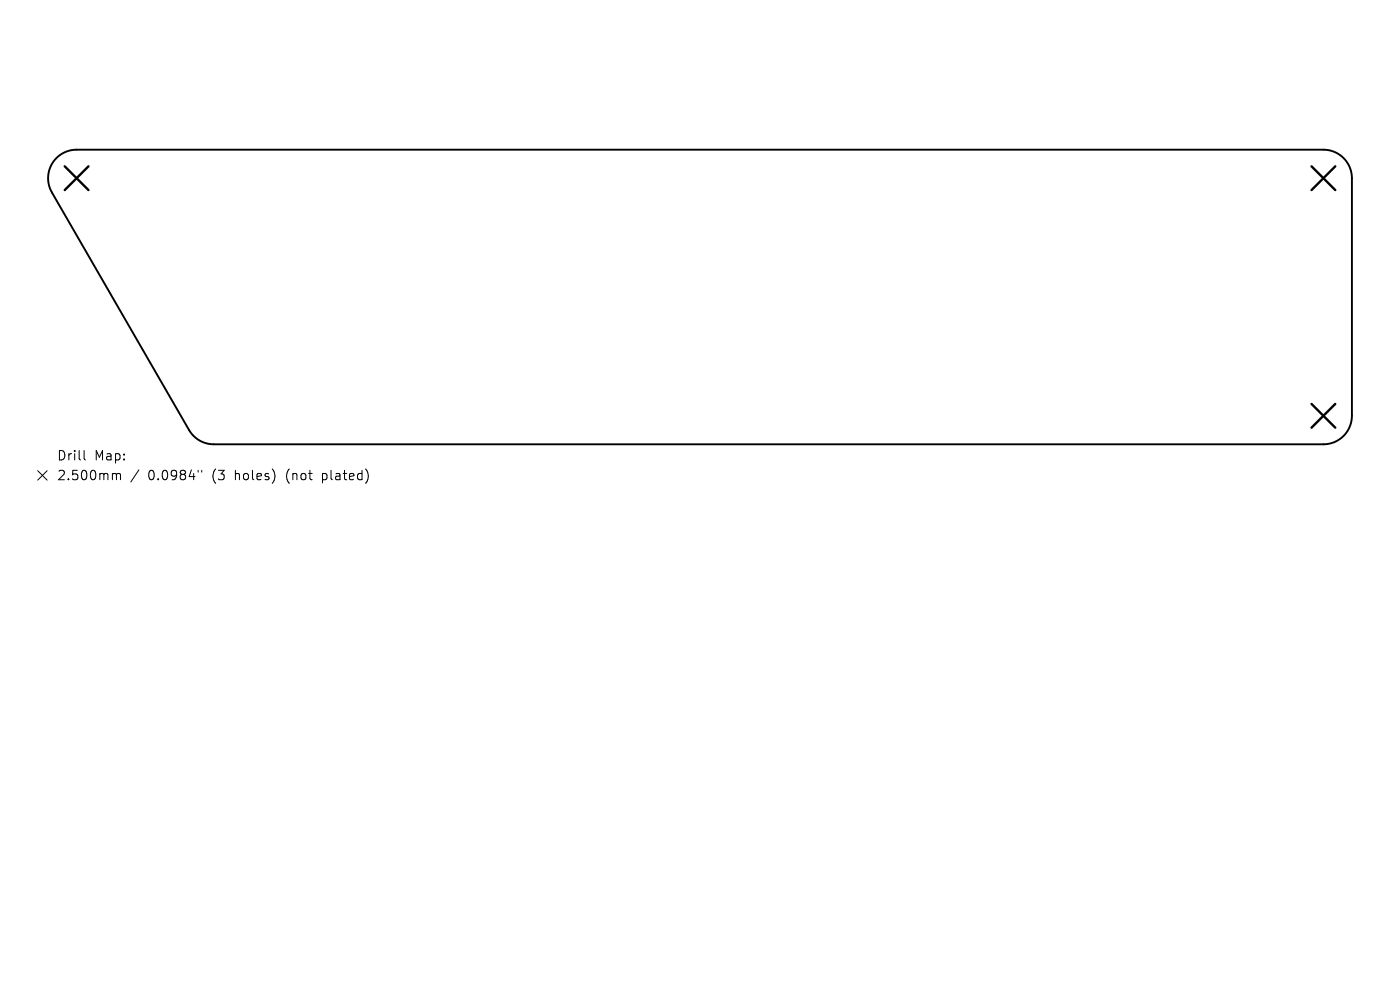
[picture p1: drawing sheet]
<svg xmlns="http://www.w3.org/2000/svg" width="297mm" height="210mm" viewBox="0 0 297 210" stroke-linecap="round" stroke-linejoin="round" font-family="sans-serif">
<defs><g id="words">
<g font-size="2.8">
<text x="12" y="98">Drill</text>
<text x="20" y="98">Map:</text>
<text x="12" y="102.2">2.500mm</text>
<text x="31.4" y="102.2">0.0984&quot;</text>
<text x="45.2" y="102.2">(3</text>
<text x="50.1" y="102.2">holes)</text>
<text x="61.2" y="102.2">(not</text>
<text x="69" y="102.2">plated)</text>
</g>
</g></defs>
<path d="M12 33.5a6 6 0 0 1 4.2-1.7h264.6a6.1 6.1 0 0 1 6 6v50.4a6.1 6.1 0 0 1-6 6.1h-235.5a6 6 0 0 1-5.2-3.1l-29.1-50.4a6 6 0 0 1 1-7.3z" fill="none" stroke="#000" stroke-width=".4"/>
<path d="M13.7 35.3l5.1 5M18.8 35.3l-5.1 5M278.2 35.3l5.1 5M283.3 35.3l-5.1 5M278.2 85.7l5.1 5M283.3 85.7l-5.1 5" fill="none" stroke="#000" stroke-width=".5"/>
<path d="M8 99.9l2 2M10 99.9l-2 2M17.8 95.6v1.7l.3 .3M29.5 99.7l-1.7 2.5M42 99.8v.3M42.8 99.8v.3M24.1 100.4l.5 .1 .1 .2M24.7 100.7l.3-.3 .5 .1 .1 1.3M24.7 100.7v1.1" fill="none" stroke="#000" stroke-width=".21"/>
<use href="#words"/>
</svg>
